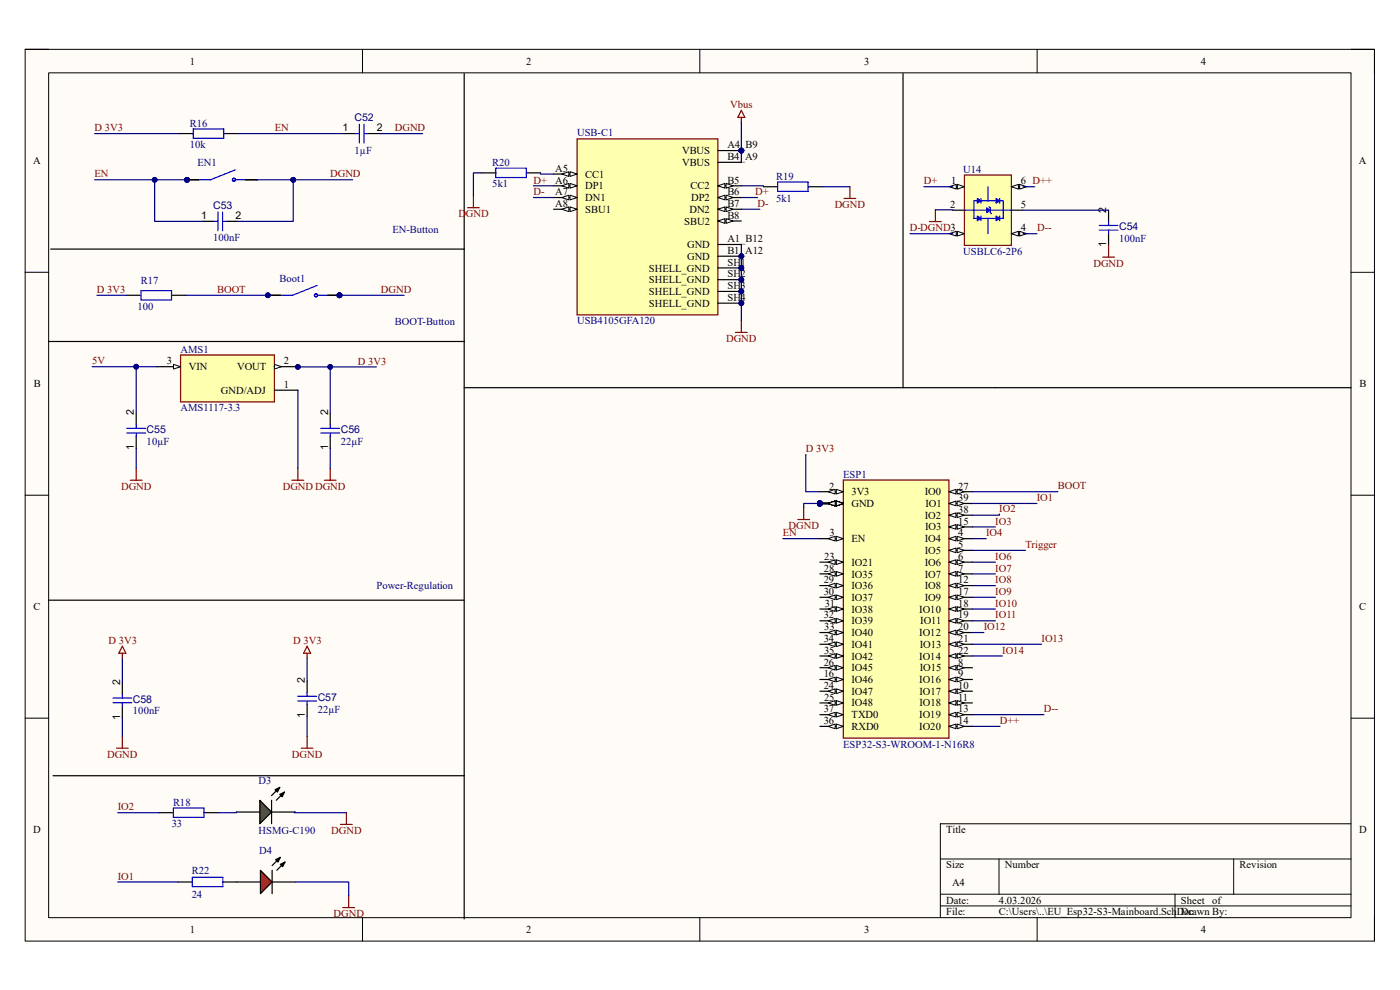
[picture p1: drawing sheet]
<svg xmlns="http://www.w3.org/2000/svg" width="297mm" height="210mm" viewBox="0 0 297 210" stroke-linecap="round" stroke-linejoin="round" font-family="sans-serif">
<defs><g id="words">
<g font-size="2.2">
<text x="40.3" y="13.7">1</text>
<text x="111.6" y="13.7">2</text>
<text x="183.3" y="13.7">3</text>
<text x="254.8" y="13.7">4</text>
<text x="72.6" y="27.9">1</text>
<text x="80" y="27.9">2</text>
<text x="7" y="34.9">A</text>
<text x="144.7" y="32.7">VBUS</text>
<text x="144.7" y="35.2">VBUS</text>
<text x="154.3" y="31.5">A4_B9</text>
<text x="154.3" y="34">B4_A9</text>
<text x="288.3" y="34.9">A</text>
<text x="117.8" y="38.9">A6</text>
<text x="117.8" y="41.4">A7</text>
<text x="117.8" y="36.4">A5</text>
<text x="124.2" y="37.7">CC1</text>
<text x="124.2" y="40.2">DP1</text>
<text x="146.5" y="40.2">CC2</text>
<text x="154.3" y="38.9">B5</text>
<text x="154.3" y="41.4">B6</text>
<text x="201.8" y="39.1">1</text>
<text x="216.5" y="39.1">6 D++</text>
<text x="42.7" y="46.5">1</text>
<text x="50" y="46.5">2</text>
<text x="117.8" y="43.9">A8</text>
<text x="124.2" y="42.7">DN1</text>
<text x="124.2" y="45.2">SBU1</text>
<text x="145.2" y="47.6">SBU2</text>
<text x="146.3" y="45.2">DN2</text>
<text x="146.6" y="42.7">DP2</text>
<text x="154.3" y="43.9">B7</text>
<text x="154.3" y="46.4">B8</text>
<text x="201.6" y="44.1">2</text>
<text x="216.5" y="44.1">5</text>
<text x="234.7" y="45.1" transform="rotate(-90 234.7 45.1)">2</text>
<text x="145.8" y="52.6">GND</text>
<text x="154.3" y="51.4">A1_B12</text>
<text x="154.3" y="53.8">B1_A12</text>
<text x="216.5" y="49.1">4</text>
<text x="234.7" y="52.4" transform="rotate(-90 234.7 52.4)">1</text>
<text x="137.7" y="57.6">SHELL_GND</text>
<text x="145.8" y="55.1">GND</text>
<text x="154.3" y="56.3">SH1</text>
<text x="154.3" y="58.8">SH2</text>
<text x="137.7" y="60.1">SHELL_GND</text>
<text x="137.7" y="62.6">SHELL_GND</text>
<text x="137.7" y="65.1">SHELL_GND</text>
<text x="154.3" y="61.3">SH3</text>
<text x="154.3" y="63.8">SH4</text>
<text x="35.4" y="77.3">3</text>
<text x="60.2" y="77.3">2</text>
<text x="7.2" y="82.2">B</text>
<text x="40" y="78.5">VIN</text>
<text x="46.9" y="83.5">GND/ADJ</text>
<text x="50.3" y="78.5">VOUT</text>
<text x="60.2" y="82.3">1</text>
<text x="288.4" y="82.2">B</text>
<text x="28.4" y="88.1" transform="rotate(-90 28.4 88.1)">2</text>
<text x="69.6" y="88.1" transform="rotate(-90 69.6 88.1)">2</text>
<text x="28.4" y="95.4" transform="rotate(-90 28.4 95.4)">1</text>
<text x="69.6" y="95.4" transform="rotate(-90 69.6 95.4)">1</text>
<text x="175.9" y="103.8">2</text>
<text x="180.6" y="105.1">3V3</text>
<text x="180.6" y="107.6">GND</text>
<text x="196.2" y="105.1">IO0</text>
<text x="196.3" y="107.6">IO1</text>
<text x="203.3" y="103.8">27</text>
<text x="203.3" y="106.3">39</text>
<text x="176" y="113.8">3</text>
<text x="196.2" y="110.1">IO2</text>
<text x="196.3" y="112.5">IO3</text>
<text x="203.3" y="108.8">38</text>
<text x="203.3" y="111.3">15</text>
<text x="203.3" y="113.8">4</text>
<text x="174.9" y="118.7">23</text>
<text x="180.6" y="115">EN</text>
<text x="196.2" y="115">IO4</text>
<text x="196.2" y="117.5">IO5</text>
<text x="203.3" y="116.3">5</text>
<text x="203.3" y="118.7">6</text>
<text x="174.8" y="123.7">29</text>
<text x="174.8" y="121.2">28</text>
<text x="180.6" y="120">IO21</text>
<text x="180.6" y="122.5">IO35</text>
<text x="180.6" y="125">IO36</text>
<text x="196.2" y="120">IO6</text>
<text x="196.2" y="122.5">IO7</text>
<text x="196.2" y="125">IO8</text>
<text x="203.3" y="121.2">7</text>
<text x="203.3" y="123.7">12</text>
<text x="7.1" y="129.5">C</text>
<text x="174.8" y="126.2">30</text>
<text x="174.8" y="131.2">32</text>
<text x="175" y="128.7">31</text>
<text x="180.6" y="127.5">IO37</text>
<text x="180.6" y="130">IO38</text>
<text x="195" y="130">IO10</text>
<text x="196.2" y="127.5">IO9</text>
<text x="203.3" y="126.2">17</text>
<text x="203.3" y="128.7">18</text>
<text x="203.3" y="131.2">19</text>
<text x="288.4" y="129.5">C</text>
<text x="174.8" y="136.2">34</text>
<text x="174.9" y="133.7">33</text>
<text x="180.6" y="132.5">IO39</text>
<text x="180.6" y="135">IO40</text>
<text x="180.6" y="137.4">IO41</text>
<text x="195" y="135">IO12</text>
<text x="195.2" y="137.4">IO13</text>
<text x="195.2" y="132.5">IO11</text>
<text x="203.3" y="133.7">20</text>
<text x="203.3" y="136.2">21</text>
<text x="174.8" y="141.2">26</text>
<text x="174.8" y="143.6">16</text>
<text x="174.8" y="138.7">35</text>
<text x="180.6" y="139.9">IO42</text>
<text x="180.6" y="142.4">IO45</text>
<text x="195" y="139.9">IO14</text>
<text x="195.1" y="142.4">IO15</text>
<text x="203.3" y="138.7">22</text>
<text x="203.3" y="141.2">8</text>
<text x="203.3" y="143.6">9</text>
<text x="25.5" y="145.3" transform="rotate(-90 25.5 145.3)">2</text>
<text x="64.7" y="144.9" transform="rotate(-90 64.7 144.9)">2</text>
<text x="174.8" y="146.1">24</text>
<text x="174.8" y="148.6">25</text>
<text x="180.6" y="144.9">IO46</text>
<text x="180.6" y="147.4">IO47</text>
<text x="180.6" y="149.9">IO48</text>
<text x="195" y="144.9">IO16</text>
<text x="195.1" y="147.4">IO17</text>
<text x="195.1" y="149.9">IO18</text>
<text x="203.3" y="146.1">10</text>
<text x="203.3" y="148.6">11</text>
<text x="25.5" y="152.7" transform="rotate(-90 25.5 152.7)">1</text>
<text x="64.7" y="152.3" transform="rotate(-90 64.7 152.3)">1</text>
<text x="174.8" y="151.1">37</text>
<text x="174.8" y="153.6">36</text>
<text x="180.6" y="152.4">TXD0</text>
<text x="180.6" y="154.9">RXD0</text>
<text x="195" y="152.4">IO19</text>
<text x="195" y="154.9">IO20</text>
<text x="203.3" y="151.1">13</text>
<text x="203.3" y="153.6">14</text>
<text x="7.1" y="176.7">D</text>
<text x="200.7" y="176.7">Title</text>
<text x="288.3" y="176.7">D</text>
<text x="200.7" y="184.2">Size</text>
<text x="213.2" y="184.2">Number</text>
<text x="263" y="184.2">Revision</text>
<text x="200.7" y="191.7">Date:</text>
<text x="202" y="188">A4</text>
<text x="211.9" y="191.7">4.03.2026</text>
<text x="250.5" y="191.7">Sheet of</text>
<text x="40.3" y="197.9">1</text>
<text x="111.6" y="197.9">2</text>
<text x="183.3" y="197.9">3</text>
<text x="200.7" y="194.2">File:</text>
<text x="211.9" y="194.2">C:\Users\..\EU_Esp32-S3-Mainboard.SchDoc</text>
<text x="250.5" y="194.2">Drawn By:</text>
<text x="254.8" y="197.9">4</text>
</g>
<g font-size="2.2" fill="#800000">
<text x="154.9" y="22.9">Vbus</text>
<text x="20.1" y="27.9">D 3V3</text>
<text x="58.3" y="27.9">EN</text>
<text x="83.8" y="27.9">DGND</text>
<text x="20.1" y="37.6">EN</text>
<text x="70.1" y="37.6">DGND</text>
<text x="113.2" y="38.9">D+</text>
<text x="113.2" y="41.4">D-</text>
<text x="160.2" y="41.4">D+</text>
<text x="196" y="39.1">D+</text>
<text x="97.2" y="46.1">DGND</text>
<text x="160.7" y="43.9">D-</text>
<text x="177.1" y="44.1">DGND</text>
<text x="193" y="49.1">D-DGND3</text>
<text x="220" y="49.1">D--</text>
<text x="232" y="56.6">DGND</text>
<text x="20.6" y="62.1">D 3V3</text>
<text x="46.1" y="62.1">BOOT</text>
<text x="80.8" y="62.1">DGND</text>
<text x="19.6" y="77.3">5V</text>
<text x="75.9" y="77.3">D 3V3</text>
<text x="154.1" y="72.5">DGND</text>
<text x="171" y="96">D 3V3</text>
<text x="25.7" y="103.9">DGND</text>
<text x="60" y="103.9">DGND DGND</text>
<text x="220" y="106.3">IO1</text>
<text x="224.4" y="103.8">BOOT</text>
<text x="166.1" y="113.8">EN</text>
<text x="167.3" y="112.2">DGND</text>
<text x="209.2" y="113.8">IO4</text>
<text x="211.2" y="111.3">IO3</text>
<text x="212" y="108.5">IO2</text>
<text x="211.2" y="118.7">IO6</text>
<text x="217.6" y="116.3">Trigger</text>
<text x="211.2" y="121.2">IO7</text>
<text x="211.2" y="123.7">IO8</text>
<text x="211.2" y="126.2">IO9</text>
<text x="211.2" y="128.7">IO10</text>
<text x="211.2" y="131.2">IO11</text>
<text x="23" y="136.6">D 3V3</text>
<text x="62.2" y="136.6">D 3V3</text>
<text x="208.7" y="133.7">IO12</text>
<text x="221" y="136.2">IO13</text>
<text x="212.6" y="138.7">IO14</text>
<text x="212.1" y="153.6">D++</text>
<text x="221.4" y="151.1">D--</text>
<text x="22.7" y="160.7">DGND</text>
<text x="61.9" y="160.7">DGND</text>
<text x="25" y="171.9">IO2</text>
<text x="70.3" y="176.9">DGND</text>
<text x="25" y="186.6">IO1</text>
<text x="70.8" y="194.5">DGND</text>
</g>
<g font-size="2.2" fill="#000080">
<text x="40.3" y="26.8">R16</text>
<text x="75.2" y="25.6">C52</text>
<text x="122.4" y="29">USB-C1</text>
<text x="40.3" y="31.3">10k</text>
<text x="41.9" y="35.3">EN1</text>
<text x="75.2" y="32.6">1µF</text>
<text x="104.4" y="35.2">R20</text>
<text x="104.4" y="39.7">5k1</text>
<text x="164.6" y="38.1">R19</text>
<text x="204.3" y="36.6">U14</text>
<text x="45.2" y="44.2">C53</text>
<text x="164.6" y="42.8">5k1</text>
<text x="45.2" y="51.2">100nF</text>
<text x="83.3" y="49.4">EN-Button</text>
<text x="237.4" y="51.3">100nF</text>
<text x="237.4" y="48.9">C54</text>
<text x="59.3" y="59.8">Boot1</text>
<text x="204.3" y="54.1">USBLC6-2P6</text>
<text x="29.2" y="65.7">100</text>
<text x="29.9" y="60.2">R17</text>
<text x="83.8" y="69">BOOT-Button</text>
<text x="122.4" y="68.8">USB4105GFA120</text>
<text x="38.3" y="74.8">AMS1</text>
<text x="38.3" y="87.2">AMS1117-3.3</text>
<text x="31.1" y="94.4">10µF</text>
<text x="31.1" y="91.9">C55</text>
<text x="72.3" y="94.4">22µF</text>
<text x="72.3" y="91.9">C56</text>
<text x="178.9" y="101.3">ESP1</text>
<text x="79.8" y="124.9">Power-Regulation</text>
<text x="28.2" y="149.1">C58</text>
<text x="67.4" y="148.7">C57</text>
<text x="28.2" y="151.6">100nF</text>
<text x="67.4" y="151.2">22µF</text>
<text x="178.9" y="158.6">ESP32-S3-WROOM-1-N16R8</text>
<text x="54.9" y="166.3">D3</text>
<text x="36.7" y="171">R18</text>
<text x="36.4" y="175.5">33</text>
<text x="54.9" y="177">HSMG-C190</text>
<text x="40.7" y="185.5">R22</text>
<text x="55" y="181.1">D4</text>
<text x="40.7" y="190.5">24</text>
</g>
</g></defs>
<path d="M5.3 10.5h286.3v189.1h-286.3z" fill-rule="evenodd" fill="#fffcf8"/>
<path d="M5.3 10.5h286.3v189.1h-286.3z" fill="none" stroke="#000" stroke-width=".21"/>
<path d="M10.3 15.5h276.3v179.2h-276.3z" fill-rule="evenodd" fill="#fffcf8"/>
<g fill="none" stroke="#000" stroke-width=".21">
<path d="M5.3 10.5h5M10.3 15.5h276.3v179.2h-276.3zM76.9 10.5v4.9M148.5 10.5v4.9M220 10.5v5M286.6 10.5h5v5M5.3 57.8h5M286.6 57.8h5M5.3 105.1h5M286.6 105.1h5M5.3 152.4h5M286.6 152.4h5"/>
<path d="M286.6 174.8h-87.1v19.9M76.9 194.7v4.9M148.5 194.7v4.9M199.5 182.2h87.1M199.5 189.7h87.1M199.5 192.2h87.1M211.9 182.2v7.5M220 194.7v4.9M249.3 189.7v5M261.7 182.2v7.5M291.6 194.7v4.9"/>
</g>
<g fill="none" stroke="#800000" stroke-width=".25">
<path d="M28.9 99.4v2.5M63.2 99.4v2.5M70.1 99.4v2.5M27.6 101.9h2.5M61.9 101.9h2.5M68.8 101.9h2.5M65.2 138.6v1M65.2 137.1l.7 1.5h-1.5zM24.7 158.7h2.5M26 156.2v2.5M63.9 158.7h2.5M65.2 156.2v2.5"/>
<path d="M72.2 174.9h2.5M73.5 172.4v2.5"/>
</g>
<path d="M98.5 15.6v179.3M191.6 15.6v66.6M38 28.3h3M47.5 28.3h3M73 28.3h2.5M78 28.3h2.5M10.8 52.8h87.7M10.3 72.4h88.2M98.5 82.2h112.7M10.3 127.3h88.2M11.3 164.6h87.2" fill="none" stroke="#000" stroke-width=".25"/>
<path d="M41 27.3h6.5v2h-6.5zM75.5 28.3h.7M76.2 26.3v4M77.2 26.3v4M77.2 28.3h.8" fill="none" stroke="#00f" stroke-width=".25"/>
<circle cx="39.7" cy="38.1" r=".5" fill="#000080"/>
<circle cx="39.7" cy="38.1" r=".5" fill="none" stroke="#000080" stroke-width=".21"/>
<circle cx="39.7" cy="38.1" r=".5" fill="#000080"/>
<circle cx="39.7" cy="38.1" r=".5" fill="none" stroke="#000080" stroke-width=".21"/>
<g fill="none" stroke="#00f" stroke-width=".25">
<path d="M49.9 36l-5.2 2.1h-2.5M50 38.1h2.1"/>
<circle cx="49.6" cy="38.1" r=".32"/>
</g>
<path d="M39.7 38.1h2.5" fill="none" stroke="#000" stroke-width=".25"/>
<circle cx="39.7" cy="38.1" r=".5" fill="#000080"/>
<circle cx="39.7" cy="38.1" r=".5" fill="none" stroke="#000080" stroke-width=".21"/>
<path d="M39.7 38.1h2.5" fill="none" stroke="#000" stroke-width=".25"/>
<circle cx="39.7" cy="38.1" r=".5" fill="#000080"/>
<circle cx="39.7" cy="38.1" r=".5" fill="none" stroke="#000080" stroke-width=".21"/>
<path d="M52.1 38.1h2.5M43 47h2.5M48 47h2.5" fill="none" stroke="#000" stroke-width=".25"/>
<path d="M45.5 47h.7M46.2 45v4M47.2 45v4M47.2 47h.8" fill="none" stroke="#00f" stroke-width=".25"/>
<circle cx="72" cy="62.6" r=".5" fill="#000080"/>
<circle cx="72" cy="62.6" r=".5" fill="none" stroke="#000080" stroke-width=".21"/>
<circle cx="72" cy="62.6" r=".5" fill="#000080"/>
<circle cx="72" cy="62.6" r=".5" fill="none" stroke="#000080" stroke-width=".21"/>
<g fill="none" stroke="#00f" stroke-width=".25">
<path d="M67.3 60.5l-5.2 2.1h-2.5M67.4 62.6h2.1"/>
<circle cx="67" cy="62.6" r=".32"/>
</g>
<path d="M57.1 62.6h2.5M69.5 62.6h2.5" fill="none" stroke="#000" stroke-width=".25"/>
<circle cx="72" cy="62.6" r=".5" fill="#000080"/>
<circle cx="72" cy="62.6" r=".5" fill="none" stroke="#000080" stroke-width=".21"/>
<path d="M69.5 62.6h2.5" fill="none" stroke="#000" stroke-width=".25"/>
<circle cx="72" cy="62.6" r=".5" fill="#000080"/>
<circle cx="72" cy="62.6" r=".5" fill="none" stroke="#000080" stroke-width=".21"/>
<g fill="none" stroke="#000" stroke-width=".25">
<path d="M26.9 62.6h3M36.4 62.6h3M28.9 87.6v2.5M28.9 92.6v2.5M70.1 87.6v2.5M70.1 92.6v2.5M26 144.8v2.5M26 149.8v2.5M65.2 144.5v2.5M65.2 149.4v2.5M33.8 172.4h3M43.3 172.4h2.9"/>
<path d="M50.1 172.3h5M57.6 172.3h5"/>
</g>
<g fill="none" stroke="#00f" stroke-width=".25">
<path d="M29.9 61.6h6.5v2h-6.5zM26.9 90.9h4M26.9 91.9h4M28.9 90.1v.8M28.9 91.9v.7M68.1 90.9h3.9M68.1 91.9h3.9M70.1 90.1v.8M70.1 91.9v.7M24 148.1h3.9M24 149.1h3.9M26 147.3v.8"/>
<path d="M26 149.1v.7M63.2 147.7h3.9M63.2 148.7h3.9M65.2 147v.7M65.2 148.7v.7M36.8 171.4h6.5v2h-6.5z"/>
</g>
<path d="M55.1 169.8l2.5 2.5-2.5 2.5z" fill="#00bf00"/>
<path d="M55.1 169.8l2.5 2.5-2.5 2.5zM57.6 169.8v5M58.4 167.5l1-.5-.5 1zM59.4 168.5l.9-.5-.5 1zM59.4 167l-1.8 1.8M60.3 168l-1.7 1.8" fill="none" stroke="#000" stroke-width=".25"/>
<path d="M58.4 167.5l1-.5-.5 1zM59.4 168.5l.9-.5-.5 1z" fill="#000"/>
<circle cx="173.9" cy="106.8" r=".5" fill="#000080"/>
<circle cx="173.9" cy="106.8" r=".5" fill="none" stroke="#000080" stroke-width=".21"/>
<circle cx="173.9" cy="106.8" r=".5" fill="#000080"/>
<circle cx="173.9" cy="106.8" r=".5" fill="none" stroke="#000080" stroke-width=".21"/>
<circle cx="173.9" cy="106.8" r=".5" fill="#000080"/>
<circle cx="173.9" cy="106.8" r=".5" fill="none" stroke="#000080" stroke-width=".21"/>
<circle cx="173.9" cy="106.8" r=".5" fill="#000080"/>
<circle cx="173.9" cy="106.8" r=".5" fill="none" stroke="#000080" stroke-width=".21"/>
<circle cx="173.9" cy="106.8" r=".5" fill="#000080"/>
<circle cx="173.9" cy="106.8" r=".5" fill="none" stroke="#000080" stroke-width=".21"/>
<circle cx="173.9" cy="106.8" r=".5" fill="#000080"/>
<circle cx="173.9" cy="106.8" r=".5" fill="none" stroke="#000080" stroke-width=".21"/>
<circle cx="173.9" cy="106.8" r=".5" fill="#000080"/>
<circle cx="173.9" cy="106.8" r=".5" fill="none" stroke="#000080" stroke-width=".21"/>
<circle cx="173.9" cy="106.8" r=".5" fill="#000080"/>
<circle cx="173.9" cy="106.8" r=".5" fill="none" stroke="#000080" stroke-width=".21"/>
<circle cx="173.9" cy="106.8" r=".5" fill="#000080"/>
<circle cx="173.9" cy="106.8" r=".5" fill="none" stroke="#000080" stroke-width=".21"/>
<circle cx="173.9" cy="106.8" r=".5" fill="#000080"/>
<circle cx="173.9" cy="106.8" r=".5" fill="none" stroke="#000080" stroke-width=".21"/>
<circle cx="173.9" cy="106.8" r=".5" fill="#000080"/>
<circle cx="173.9" cy="106.8" r=".5" fill="none" stroke="#000080" stroke-width=".21"/>
<path d="M178.9 101.8h22.4v54.8h-22.4z" fill-rule="evenodd" fill="#ffffb0"/>
<path d="M178.9 101.8h22.4v54.8h-22.4z" fill="none" stroke="#800000" stroke-width=".25"/>
<path d="M173.9 104.3h5" fill="none" stroke="#000" stroke-width=".25"/>
<path d="M177.4 103.8l1.5 .5-1.5 .5z" fill="#f8fcff"/>
<path d="M177.4 103.8l1.5 .5-1.5 .5z" fill="none" stroke="#000" stroke-width=".21"/>
<path d="M175.7 104.3l1.5-.5v1z" fill="#f8fcff"/>
<path d="M175.7 104.3l1.5-.5v1z" fill="none" stroke="#000" stroke-width=".21"/>
<path d="M173.9 106.8h5" fill="none" stroke="#000" stroke-width=".25"/>
<path d="M177.4 106.3l1.5 .5-1.5 .5z" fill="#f8fcff"/>
<path d="M177.4 106.3l1.5 .5-1.5 .5z" fill="none" stroke="#000" stroke-width=".21"/>
<path d="M175.7 106.8l1.5-.5v1z" fill="#f8fcff"/>
<path d="M175.7 106.8l1.5-.5v1z" fill="none" stroke="#000" stroke-width=".21"/>
<circle cx="173.9" cy="106.8" r=".5" fill="#000080"/>
<circle cx="173.9" cy="106.8" r=".5" fill="none" stroke="#000080" stroke-width=".21"/>
<path d="M173.9 106.8h5" fill="none" stroke="#000" stroke-width=".25"/>
<path d="M177.4 106.3l1.5 .5-1.5 .5z" fill="#f8fcff"/>
<path d="M177.4 106.3l1.5 .5-1.5 .5z" fill="none" stroke="#000" stroke-width=".21"/>
<path d="M175.7 106.8l1.5-.5v1z" fill="#f8fcff"/>
<path d="M175.7 106.8l1.5-.5v1z" fill="none" stroke="#000" stroke-width=".21"/>
<circle cx="173.9" cy="106.8" r=".5" fill="#000080"/>
<circle cx="173.9" cy="106.8" r=".5" fill="none" stroke="#000080" stroke-width=".21"/>
<path d="M173.9 106.8h5" fill="none" stroke="#000" stroke-width=".25"/>
<path d="M177.4 106.3l1.5 .5-1.5 .5z" fill="#f8fcff"/>
<path d="M177.4 106.3l1.5 .5-1.5 .5z" fill="none" stroke="#000" stroke-width=".21"/>
<path d="M175.7 106.8l1.5-.5v1z" fill="#f8fcff"/>
<path d="M175.7 106.8l1.5-.5v1z" fill="none" stroke="#000" stroke-width=".21"/>
<circle cx="173.9" cy="106.8" r=".5" fill="#000080"/>
<circle cx="173.9" cy="106.8" r=".5" fill="none" stroke="#000080" stroke-width=".21"/>
<path d="M173.9 106.8h5" fill="none" stroke="#000" stroke-width=".25"/>
<path d="M177.4 106.3l1.5 .5-1.5 .5z" fill="#f8fcff"/>
<path d="M177.4 106.3l1.5 .5-1.5 .5z" fill="none" stroke="#000" stroke-width=".21"/>
<path d="M175.7 106.8l1.5-.5v1z" fill="#f8fcff"/>
<path d="M175.7 106.8l1.5-.5v1z" fill="none" stroke="#000" stroke-width=".21"/>
<circle cx="173.9" cy="106.8" r=".5" fill="#000080"/>
<circle cx="173.9" cy="106.8" r=".5" fill="none" stroke="#000080" stroke-width=".21"/>
<path d="M173.9 106.8h5" fill="none" stroke="#000" stroke-width=".25"/>
<path d="M177.4 106.3l1.5 .5-1.5 .5z" fill="#f8fcff"/>
<path d="M177.4 106.3l1.5 .5-1.5 .5z" fill="none" stroke="#000" stroke-width=".21"/>
<path d="M175.7 106.8l1.5-.5v1z" fill="#f8fcff"/>
<path d="M175.7 106.8l1.5-.5v1z" fill="none" stroke="#000" stroke-width=".21"/>
<circle cx="173.9" cy="106.8" r=".5" fill="#000080"/>
<circle cx="173.9" cy="106.8" r=".5" fill="none" stroke="#000080" stroke-width=".21"/>
<path d="M173.9 106.8h5" fill="none" stroke="#000" stroke-width=".25"/>
<path d="M177.4 106.3l1.5 .5-1.5 .5z" fill="#f8fcff"/>
<path d="M177.4 106.3l1.5 .5-1.5 .5z" fill="none" stroke="#000" stroke-width=".21"/>
<path d="M175.7 106.8l1.5-.5v1z" fill="#f8fcff"/>
<path d="M175.7 106.8l1.5-.5v1z" fill="none" stroke="#000" stroke-width=".21"/>
<circle cx="173.9" cy="106.8" r=".5" fill="#000080"/>
<circle cx="173.9" cy="106.8" r=".5" fill="none" stroke="#000080" stroke-width=".21"/>
<path d="M173.9 106.8h5" fill="none" stroke="#000" stroke-width=".25"/>
<path d="M177.4 106.3l1.5 .5-1.5 .5z" fill="#f8fcff"/>
<path d="M177.4 106.3l1.5 .5-1.5 .5z" fill="none" stroke="#000" stroke-width=".21"/>
<path d="M175.7 106.8l1.5-.5v1z" fill="#f8fcff"/>
<path d="M175.7 106.8l1.5-.5v1z" fill="none" stroke="#000" stroke-width=".21"/>
<circle cx="173.9" cy="106.8" r=".5" fill="#000080"/>
<circle cx="173.9" cy="106.8" r=".5" fill="none" stroke="#000080" stroke-width=".21"/>
<path d="M173.9 106.8h5" fill="none" stroke="#000" stroke-width=".25"/>
<path d="M177.4 106.3l1.5 .5-1.5 .5z" fill="#f8fcff"/>
<path d="M177.4 106.3l1.5 .5-1.5 .5z" fill="none" stroke="#000" stroke-width=".21"/>
<path d="M175.7 106.8l1.5-.5v1z" fill="#f8fcff"/>
<path d="M175.7 106.8l1.5-.5v1z" fill="none" stroke="#000" stroke-width=".21"/>
<circle cx="173.9" cy="106.8" r=".5" fill="#000080"/>
<circle cx="173.9" cy="106.8" r=".5" fill="none" stroke="#000080" stroke-width=".21"/>
<path d="M173.9 106.8h5" fill="none" stroke="#000" stroke-width=".25"/>
<path d="M177.4 106.3l1.5 .5-1.5 .5z" fill="#f8fcff"/>
<path d="M177.4 106.3l1.5 .5-1.5 .5z" fill="none" stroke="#000" stroke-width=".21"/>
<path d="M175.7 106.8l1.5-.5v1z" fill="#f8fcff"/>
<path d="M175.7 106.8l1.5-.5v1z" fill="none" stroke="#000" stroke-width=".21"/>
<circle cx="173.9" cy="106.8" r=".5" fill="#000080"/>
<circle cx="173.9" cy="106.8" r=".5" fill="none" stroke="#000080" stroke-width=".21"/>
<path d="M173.9 106.8h5" fill="none" stroke="#000" stroke-width=".25"/>
<path d="M177.4 106.3l1.5 .5-1.5 .5z" fill="#f8fcff"/>
<path d="M177.4 106.3l1.5 .5-1.5 .5z" fill="none" stroke="#000" stroke-width=".21"/>
<path d="M175.7 106.8l1.5-.5v1z" fill="#f8fcff"/>
<path d="M175.7 106.8l1.5-.5v1z" fill="none" stroke="#000" stroke-width=".21"/>
<circle cx="173.9" cy="106.8" r=".5" fill="#000080"/>
<circle cx="173.9" cy="106.8" r=".5" fill="none" stroke="#000080" stroke-width=".21"/>
<path d="M173.9 106.8h5" fill="none" stroke="#000" stroke-width=".25"/>
<path d="M177.4 106.3l1.5 .5-1.5 .5z" fill="#f8fcff"/>
<path d="M177.4 106.3l1.5 .5-1.5 .5z" fill="none" stroke="#000" stroke-width=".21"/>
<path d="M175.7 106.8l1.5-.5v1z" fill="#f8fcff"/>
<path d="M175.7 106.8l1.5-.5v1z" fill="none" stroke="#000" stroke-width=".21"/>
<circle cx="173.9" cy="106.8" r=".5" fill="#000080"/>
<circle cx="173.9" cy="106.8" r=".5" fill="none" stroke="#000080" stroke-width=".21"/>
<path d="M173.9 114.3h5" fill="none" stroke="#000" stroke-width=".25"/>
<path d="M177.4 113.8l1.5 .5-1.5 .5z" fill="#f8fcff"/>
<path d="M177.4 113.8l1.5 .5-1.5 .5z" fill="none" stroke="#000" stroke-width=".21"/>
<path d="M175.7 114.3l1.5-.5v1z" fill="#f8fcff"/>
<path d="M175.7 114.3l1.5-.5v1z" fill="none" stroke="#000" stroke-width=".21"/>
<path d="M173.9 119.3h5" fill="none" stroke="#000" stroke-width=".25"/>
<path d="M177.4 118.8l1.5 .5-1.5 .5z" fill="#f8fcff"/>
<path d="M177.4 118.8l1.5 .5-1.5 .5z" fill="none" stroke="#000" stroke-width=".21"/>
<path d="M175.7 119.3l1.5-.5v1z" fill="#f8fcff"/>
<path d="M175.7 119.3l1.5-.5v1z" fill="none" stroke="#000" stroke-width=".21"/>
<path d="M173.9 121.7h5" fill="none" stroke="#000" stroke-width=".25"/>
<path d="M177.4 121.2l1.5 .5-1.5 .5z" fill="#f8fcff"/>
<path d="M177.4 121.2l1.5 .5-1.5 .5z" fill="none" stroke="#000" stroke-width=".21"/>
<path d="M175.7 121.7l1.5-.5v1z" fill="#f8fcff"/>
<path d="M175.7 121.7l1.5-.5v1z" fill="none" stroke="#000" stroke-width=".21"/>
<path d="M173.9 124.2h5" fill="none" stroke="#000" stroke-width=".25"/>
<path d="M177.4 123.7l1.5 .5-1.5 .5z" fill="#f8fcff"/>
<path d="M177.4 123.7l1.5 .5-1.5 .5z" fill="none" stroke="#000" stroke-width=".21"/>
<path d="M175.7 124.2l1.5-.5v1z" fill="#f8fcff"/>
<path d="M175.7 124.2l1.5-.5v1z" fill="none" stroke="#000" stroke-width=".21"/>
<path d="M173.9 126.7h5" fill="none" stroke="#000" stroke-width=".25"/>
<path d="M177.4 126.2l1.5 .5-1.5 .5z" fill="#f8fcff"/>
<path d="M177.4 126.2l1.5 .5-1.5 .5z" fill="none" stroke="#000" stroke-width=".21"/>
<path d="M175.7 126.7l1.5-.5v1z" fill="#f8fcff"/>
<path d="M175.7 126.7l1.5-.5v1z" fill="none" stroke="#000" stroke-width=".21"/>
<path d="M173.9 129.2h5" fill="none" stroke="#000" stroke-width=".25"/>
<path d="M177.4 128.7l1.5 .5-1.5 .5z" fill="#f8fcff"/>
<path d="M177.4 128.7l1.5 .5-1.5 .5z" fill="none" stroke="#000" stroke-width=".21"/>
<path d="M175.7 129.2l1.5-.5v1z" fill="#f8fcff"/>
<path d="M175.7 129.2l1.5-.5v1z" fill="none" stroke="#000" stroke-width=".21"/>
<path d="M173.9 131.7h5" fill="none" stroke="#000" stroke-width=".25"/>
<path d="M177.4 131.2l1.5 .5-1.5 .5z" fill="#f8fcff"/>
<path d="M177.4 131.2l1.5 .5-1.5 .5z" fill="none" stroke="#000" stroke-width=".21"/>
<path d="M175.7 131.7l1.5-.5v1z" fill="#f8fcff"/>
<path d="M175.7 131.7l1.5-.5v1z" fill="none" stroke="#000" stroke-width=".21"/>
<path d="M173.9 134.2h5" fill="none" stroke="#000" stroke-width=".25"/>
<path d="M177.4 133.7l1.5 .5-1.5 .5z" fill="#f8fcff"/>
<path d="M177.4 133.7l1.5 .5-1.5 .5z" fill="none" stroke="#000" stroke-width=".21"/>
<path d="M175.7 134.2l1.5-.5v1z" fill="#f8fcff"/>
<path d="M175.7 134.2l1.5-.5v1z" fill="none" stroke="#000" stroke-width=".21"/>
<path d="M173.9 136.7h5" fill="none" stroke="#000" stroke-width=".25"/>
<path d="M177.4 136.2l1.5 .5-1.5 .5z" fill="#f8fcff"/>
<path d="M177.4 136.2l1.5 .5-1.5 .5z" fill="none" stroke="#000" stroke-width=".21"/>
<path d="M175.7 136.7l1.5-.5v1z" fill="#f8fcff"/>
<path d="M175.7 136.7l1.5-.5v1z" fill="none" stroke="#000" stroke-width=".21"/>
<path d="M173.9 139.2h5" fill="none" stroke="#000" stroke-width=".25"/>
<path d="M177.4 138.7l1.5 .5-1.5 .5z" fill="#f8fcff"/>
<path d="M177.4 138.7l1.5 .5-1.5 .5z" fill="none" stroke="#000" stroke-width=".21"/>
<path d="M175.7 139.2l1.5-.5v1z" fill="#f8fcff"/>
<path d="M175.7 139.2l1.5-.5v1z" fill="none" stroke="#000" stroke-width=".21"/>
<path d="M173.9 141.6h5" fill="none" stroke="#000" stroke-width=".25"/>
<path d="M177.4 141.1l1.5 .5-1.5 .5z" fill="#f8fcff"/>
<path d="M177.4 141.1l1.5 .5-1.5 .5z" fill="none" stroke="#000" stroke-width=".21"/>
<path d="M175.7 141.6l1.5-.5v1z" fill="#f8fcff"/>
<path d="M175.7 141.6l1.5-.5v1z" fill="none" stroke="#000" stroke-width=".21"/>
<path d="M173.9 144.1h5" fill="none" stroke="#000" stroke-width=".25"/>
<path d="M177.4 143.6l1.5 .5-1.5 .5z" fill="#f8fcff"/>
<path d="M177.4 143.6l1.5 .5-1.5 .5z" fill="none" stroke="#000" stroke-width=".21"/>
<path d="M175.7 144.1l1.5-.5v1z" fill="#f8fcff"/>
<path d="M175.7 144.1l1.5-.5v1z" fill="none" stroke="#000" stroke-width=".21"/>
<path d="M173.9 146.6h5" fill="none" stroke="#000" stroke-width=".25"/>
<path d="M177.4 146.1l1.5 .5-1.5 .5z" fill="#f8fcff"/>
<path d="M177.4 146.1l1.5 .5-1.5 .5z" fill="none" stroke="#000" stroke-width=".21"/>
<path d="M175.7 146.6l1.5-.5v1z" fill="#f8fcff"/>
<path d="M175.7 146.6l1.5-.5v1z" fill="none" stroke="#000" stroke-width=".21"/>
<path d="M173.9 149.1h5" fill="none" stroke="#000" stroke-width=".25"/>
<path d="M177.4 148.6l1.5 .5-1.5 .5z" fill="#f8fcff"/>
<path d="M177.4 148.6l1.5 .5-1.5 .5z" fill="none" stroke="#000" stroke-width=".21"/>
<path d="M175.7 149.1l1.5-.5v1z" fill="#f8fcff"/>
<path d="M175.7 149.1l1.5-.5v1z" fill="none" stroke="#000" stroke-width=".21"/>
<path d="M173.9 151.6h5" fill="none" stroke="#000" stroke-width=".25"/>
<path d="M177.4 151.1l1.5 .5-1.5 .5z" fill="#f8fcff"/>
<path d="M177.4 151.1l1.5 .5-1.5 .5z" fill="none" stroke="#000" stroke-width=".21"/>
<path d="M175.7 151.6l1.5-.5v1z" fill="#f8fcff"/>
<path d="M175.7 151.6l1.5-.5v1z" fill="none" stroke="#000" stroke-width=".21"/>
<path d="M173.9 154.1h5" fill="none" stroke="#000" stroke-width=".25"/>
<path d="M177.4 153.6l1.5 .5-1.5 .5z" fill="#f8fcff"/>
<path d="M177.4 153.6l1.5 .5-1.5 .5z" fill="none" stroke="#000" stroke-width=".21"/>
<path d="M175.7 154.1l1.5-.5v1z" fill="#f8fcff"/>
<path d="M175.7 154.1l1.5-.5v1z" fill="none" stroke="#000" stroke-width=".21"/>
<path d="M201.3 104.3h5" fill="none" stroke="#000" stroke-width=".25"/>
<path d="M201.3 104.3l1.5-.5v1z" fill="#f8fcff"/>
<path d="M201.3 104.3l1.5-.5v1z" fill="none" stroke="#000" stroke-width=".21"/>
<path d="M203.1 103.8l1.5 .5-1.5 .5z" fill="#f8fcff"/>
<path d="M203.1 103.8l1.5 .5-1.5 .5z" fill="none" stroke="#000" stroke-width=".21"/>
<path d="M201.3 106.8h5" fill="none" stroke="#000" stroke-width=".25"/>
<path d="M201.3 106.8l1.5-.5v1z" fill="#f8fcff"/>
<path d="M201.3 106.8l1.5-.5v1z" fill="none" stroke="#000" stroke-width=".21"/>
<path d="M203.1 106.3l1.5 .5-1.5 .5z" fill="#f8fcff"/>
<path d="M203.1 106.3l1.5 .5-1.5 .5z" fill="none" stroke="#000" stroke-width=".21"/>
<path d="M201.3 109.3h5" fill="none" stroke="#000" stroke-width=".25"/>
<path d="M201.3 109.3l1.5-.5v1z" fill="#f8fcff"/>
<path d="M201.3 109.3l1.5-.5v1z" fill="none" stroke="#000" stroke-width=".21"/>
<path d="M203.1 108.8l1.5 .5-1.5 .5z" fill="#f8fcff"/>
<path d="M203.1 108.8l1.5 .5-1.5 .5z" fill="none" stroke="#000" stroke-width=".21"/>
<path d="M201.3 111.8h5" fill="none" stroke="#000" stroke-width=".25"/>
<path d="M201.3 111.8l1.5-.5v1z" fill="#f8fcff"/>
<path d="M201.3 111.8l1.5-.5v1z" fill="none" stroke="#000" stroke-width=".21"/>
<path d="M203.1 111.3l1.5 .5-1.5 .5z" fill="#f8fcff"/>
<path d="M203.1 111.3l1.5 .5-1.5 .5z" fill="none" stroke="#000" stroke-width=".21"/>
<path d="M201.3 114.3h5" fill="none" stroke="#000" stroke-width=".25"/>
<path d="M201.3 114.3l1.5-.5v1z" fill="#f8fcff"/>
<path d="M201.3 114.3l1.5-.5v1z" fill="none" stroke="#000" stroke-width=".21"/>
<path d="M203.1 113.8l1.5 .5-1.5 .5z" fill="#f8fcff"/>
<path d="M203.1 113.8l1.5 .5-1.5 .5z" fill="none" stroke="#000" stroke-width=".21"/>
<path d="M201.3 116.8h5" fill="none" stroke="#000" stroke-width=".25"/>
<path d="M201.3 116.8l1.5-.5v1z" fill="#f8fcff"/>
<path d="M201.3 116.8l1.5-.5v1z" fill="none" stroke="#000" stroke-width=".21"/>
<path d="M203.1 116.3l1.5 .5-1.5 .5z" fill="#f8fcff"/>
<path d="M203.1 116.3l1.5 .5-1.5 .5z" fill="none" stroke="#000" stroke-width=".21"/>
<path d="M201.3 119.3h5" fill="none" stroke="#000" stroke-width=".25"/>
<path d="M201.3 119.3l1.5-.5v1z" fill="#f8fcff"/>
<path d="M201.3 119.3l1.5-.5v1z" fill="none" stroke="#000" stroke-width=".21"/>
<path d="M203.1 118.8l1.5 .5-1.5 .5z" fill="#f8fcff"/>
<path d="M203.1 118.8l1.5 .5-1.5 .5z" fill="none" stroke="#000" stroke-width=".21"/>
<path d="M201.3 121.7h5" fill="none" stroke="#000" stroke-width=".25"/>
<path d="M201.3 121.7l1.5-.5v1z" fill="#f8fcff"/>
<path d="M201.3 121.7l1.5-.5v1z" fill="none" stroke="#000" stroke-width=".21"/>
<path d="M203.1 121.2l1.5 .5-1.5 .5z" fill="#f8fcff"/>
<path d="M203.1 121.2l1.5 .5-1.5 .5z" fill="none" stroke="#000" stroke-width=".21"/>
<path d="M201.3 124.2h5" fill="none" stroke="#000" stroke-width=".25"/>
<path d="M201.3 124.2l1.5-.5v1z" fill="#f8fcff"/>
<path d="M201.3 124.2l1.5-.5v1z" fill="none" stroke="#000" stroke-width=".21"/>
<path d="M203.1 123.7l1.5 .5-1.5 .5z" fill="#f8fcff"/>
<path d="M203.1 123.7l1.5 .5-1.5 .5z" fill="none" stroke="#000" stroke-width=".21"/>
<path d="M201.3 126.7h5" fill="none" stroke="#000" stroke-width=".25"/>
<path d="M201.3 126.7l1.5-.5v1z" fill="#f8fcff"/>
<path d="M201.3 126.7l1.5-.5v1z" fill="none" stroke="#000" stroke-width=".21"/>
<path d="M203.1 126.2l1.5 .5-1.5 .5z" fill="#f8fcff"/>
<path d="M203.1 126.2l1.5 .5-1.5 .5z" fill="none" stroke="#000" stroke-width=".21"/>
<path d="M201.3 129.2h5" fill="none" stroke="#000" stroke-width=".25"/>
<path d="M201.3 129.2l1.5-.5v1z" fill="#f8fcff"/>
<path d="M201.3 129.2l1.5-.5v1z" fill="none" stroke="#000" stroke-width=".21"/>
<path d="M203.1 128.7l1.5 .5-1.5 .5z" fill="#f8fcff"/>
<path d="M203.1 128.7l1.5 .5-1.5 .5z" fill="none" stroke="#000" stroke-width=".21"/>
<path d="M201.3 131.7h5" fill="none" stroke="#000" stroke-width=".25"/>
<path d="M201.3 131.7l1.5-.5v1z" fill="#f8fcff"/>
<path d="M201.3 131.7l1.5-.5v1z" fill="none" stroke="#000" stroke-width=".21"/>
<path d="M203.1 131.2l1.5 .5-1.5 .5z" fill="#f8fcff"/>
<path d="M203.1 131.2l1.5 .5-1.5 .5z" fill="none" stroke="#000" stroke-width=".21"/>
<path d="M201.3 134.2h5" fill="none" stroke="#000" stroke-width=".25"/>
<path d="M201.3 134.2l1.5-.5v1z" fill="#f8fcff"/>
<path d="M201.3 134.2l1.5-.5v1z" fill="none" stroke="#000" stroke-width=".21"/>
<path d="M203.1 133.7l1.5 .5-1.5 .5z" fill="#f8fcff"/>
<path d="M203.1 133.7l1.5 .5-1.5 .5z" fill="none" stroke="#000" stroke-width=".21"/>
<path d="M201.3 136.7h5" fill="none" stroke="#000" stroke-width=".25"/>
<path d="M201.3 136.7l1.5-.5v1z" fill="#f8fcff"/>
<path d="M201.3 136.7l1.5-.5v1z" fill="none" stroke="#000" stroke-width=".21"/>
<path d="M203.1 136.2l1.5 .5-1.5 .5z" fill="#f8fcff"/>
<path d="M203.1 136.2l1.5 .5-1.5 .5z" fill="none" stroke="#000" stroke-width=".21"/>
<path d="M201.3 139.2h5" fill="none" stroke="#000" stroke-width=".25"/>
<path d="M201.3 139.2l1.5-.5v1z" fill="#f8fcff"/>
<path d="M201.3 139.2l1.5-.5v1z" fill="none" stroke="#000" stroke-width=".21"/>
<path d="M203.1 138.7l1.5 .5-1.5 .5z" fill="#f8fcff"/>
<path d="M203.1 138.7l1.5 .5-1.5 .5z" fill="none" stroke="#000" stroke-width=".21"/>
<path d="M201.3 141.6h5" fill="none" stroke="#000" stroke-width=".25"/>
<path d="M201.3 141.6l1.5-.5v1z" fill="#f8fcff"/>
<path d="M201.3 141.6l1.5-.5v1z" fill="none" stroke="#000" stroke-width=".21"/>
<path d="M203.1 141.1l1.5 .5-1.5 .5z" fill="#f8fcff"/>
<path d="M203.1 141.1l1.5 .5-1.5 .5z" fill="none" stroke="#000" stroke-width=".21"/>
<path d="M201.3 144.1h5" fill="none" stroke="#000" stroke-width=".25"/>
<path d="M201.3 144.1l1.5-.5v1z" fill="#f8fcff"/>
<path d="M201.3 144.1l1.5-.5v1z" fill="none" stroke="#000" stroke-width=".21"/>
<path d="M203.1 143.6l1.5 .5-1.5 .5z" fill="#f8fcff"/>
<path d="M203.1 143.6l1.5 .5-1.5 .5z" fill="none" stroke="#000" stroke-width=".21"/>
<path d="M201.3 146.6h5" fill="none" stroke="#000" stroke-width=".25"/>
<path d="M201.3 146.6l1.5-.5v1z" fill="#f8fcff"/>
<path d="M201.3 146.6l1.5-.5v1z" fill="none" stroke="#000" stroke-width=".21"/>
<path d="M203.1 146.1l1.5 .5-1.5 .5z" fill="#f8fcff"/>
<path d="M203.1 146.1l1.5 .5-1.5 .5z" fill="none" stroke="#000" stroke-width=".21"/>
<path d="M201.3 149.1h5" fill="none" stroke="#000" stroke-width=".25"/>
<path d="M201.3 149.1l1.5-.5v1z" fill="#f8fcff"/>
<path d="M201.3 149.1l1.5-.5v1z" fill="none" stroke="#000" stroke-width=".21"/>
<path d="M203.1 148.6l1.5 .5-1.5 .5z" fill="#f8fcff"/>
<path d="M203.1 148.6l1.5 .5-1.5 .5z" fill="none" stroke="#000" stroke-width=".21"/>
<path d="M201.3 151.6h5" fill="none" stroke="#000" stroke-width=".25"/>
<path d="M201.3 151.6l1.5-.5v1z" fill="#f8fcff"/>
<path d="M201.3 151.6l1.5-.5v1z" fill="none" stroke="#000" stroke-width=".21"/>
<path d="M203.1 151.1l1.5 .5-1.5 .5z" fill="#f8fcff"/>
<path d="M203.1 151.1l1.5 .5-1.5 .5z" fill="none" stroke="#000" stroke-width=".21"/>
<path d="M201.3 154.1h5" fill="none" stroke="#000" stroke-width=".25"/>
<path d="M201.3 154.1l1.5-.5v1z" fill="#f8fcff"/>
<path d="M201.3 154.1l1.5-.5v1z" fill="none" stroke="#000" stroke-width=".21"/>
<path d="M203.1 153.6l1.5 .5-1.5 .5z" fill="#f8fcff"/>
<path d="M203.1 153.6l1.5 .5-1.5 .5z" fill="none" stroke="#000" stroke-width=".21"/>
<path d="M169.3 110.2h2.5M170.5 107.7v2.5" fill="none" stroke="#800000" stroke-width=".25"/>
<circle cx="157.3" cy="31.9" r=".5" fill="#000080"/>
<circle cx="157.3" cy="31.9" r=".5" fill="none" stroke="#000080" stroke-width=".21"/>
<circle cx="157.3" cy="54.4" r=".5" fill="#000080"/>
<circle cx="157.3" cy="54.4" r=".5" fill="none" stroke="#000080" stroke-width=".21"/>
<circle cx="157.3" cy="56.8" r=".5" fill="#000080"/>
<circle cx="157.3" cy="56.8" r=".5" fill="none" stroke="#000080" stroke-width=".21"/>
<circle cx="157.3" cy="59.3" r=".5" fill="#000080"/>
<circle cx="157.3" cy="59.3" r=".5" fill="none" stroke="#000080" stroke-width=".21"/>
<circle cx="157.3" cy="61.8" r=".5" fill="#000080"/>
<circle cx="157.3" cy="61.8" r=".5" fill="none" stroke="#000080" stroke-width=".21"/>
<circle cx="157.3" cy="64.3" r=".5" fill="#000080"/>
<circle cx="157.3" cy="64.3" r=".5" fill="none" stroke="#000080" stroke-width=".21"/>
<path d="M122.4 29.5h29.9v37.3h-29.9z" fill-rule="evenodd" fill="#ffffb0"/>
<path d="M122.4 29.5h29.9v37.3h-29.9z" fill="none" stroke="#800000" stroke-width=".25"/>
<path d="M117.4 36.9h5" fill="none" stroke="#000" stroke-width=".25"/>
<path d="M120.9 36.4l1.5 .5-1.5 .5z" fill="#f8fcff"/>
<path d="M120.9 36.4l1.5 .5-1.5 .5z" fill="none" stroke="#000" stroke-width=".21"/>
<path d="M119.2 36.9l1.5-.5v1z" fill="#f8fcff"/>
<path d="M119.2 36.9l1.5-.5v1z" fill="none" stroke="#000" stroke-width=".21"/>
<path d="M117.4 39.4h5" fill="none" stroke="#000" stroke-width=".25"/>
<path d="M120.9 38.9l1.5 .5-1.5 .5z" fill="#f8fcff"/>
<path d="M120.9 38.9l1.5 .5-1.5 .5z" fill="none" stroke="#000" stroke-width=".21"/>
<path d="M119.2 39.4l1.5-.5v1z" fill="#f8fcff"/>
<path d="M119.2 39.4l1.5-.5v1z" fill="none" stroke="#000" stroke-width=".21"/>
<path d="M117.4 41.9h5" fill="none" stroke="#000" stroke-width=".25"/>
<path d="M120.9 41.4l1.5 .5-1.5 .5z" fill="#f8fcff"/>
<path d="M120.9 41.4l1.5 .5-1.5 .5z" fill="none" stroke="#000" stroke-width=".21"/>
<path d="M119.2 41.9l1.5-.5v1z" fill="#f8fcff"/>
<path d="M119.2 41.9l1.5-.5v1z" fill="none" stroke="#000" stroke-width=".21"/>
<path d="M117.4 44.4h5" fill="none" stroke="#000" stroke-width=".25"/>
<path d="M120.9 43.9l1.5 .5-1.5 .5z" fill="#f8fcff"/>
<path d="M120.9 43.9l1.5 .5-1.5 .5z" fill="none" stroke="#000" stroke-width=".21"/>
<path d="M119.2 44.4l1.5-.5v1z" fill="#f8fcff"/>
<path d="M119.2 44.4l1.5-.5v1z" fill="none" stroke="#000" stroke-width=".21"/>
<path d="M152.3 31.9h5" fill="none" stroke="#000" stroke-width=".25"/>
<circle cx="157.3" cy="31.9" r=".5" fill="#000080"/>
<circle cx="157.3" cy="31.9" r=".5" fill="none" stroke="#000080" stroke-width=".21"/>
<path d="M152.3 34.4h5M152.3 39.4h5" fill="none" stroke="#000" stroke-width=".25"/>
<path d="M152.3 39.4l1.5-.5v1z" fill="#f8fcff"/>
<path d="M152.3 39.4l1.5-.5v1z" fill="none" stroke="#000" stroke-width=".21"/>
<path d="M154 38.9l1.5 .5-1.5 .5z" fill="#f8fcff"/>
<path d="M154 38.9l1.5 .5-1.5 .5z" fill="none" stroke="#000" stroke-width=".21"/>
<path d="M152.3 41.9h5" fill="none" stroke="#000" stroke-width=".25"/>
<path d="M152.3 41.9l1.5-.5v1z" fill="#f8fcff"/>
<path d="M152.3 41.9l1.5-.5v1z" fill="none" stroke="#000" stroke-width=".21"/>
<path d="M154 41.4l1.5 .5-1.5 .5z" fill="#f8fcff"/>
<path d="M154 41.4l1.5 .5-1.5 .5z" fill="none" stroke="#000" stroke-width=".21"/>
<path d="M152.3 44.4h5" fill="none" stroke="#000" stroke-width=".25"/>
<path d="M152.3 44.4l1.5-.5v1z" fill="#f8fcff"/>
<path d="M152.3 44.4l1.5-.5v1z" fill="none" stroke="#000" stroke-width=".21"/>
<path d="M154 43.9l1.5 .5-1.5 .5z" fill="#f8fcff"/>
<path d="M154 43.9l1.5 .5-1.5 .5z" fill="none" stroke="#000" stroke-width=".21"/>
<path d="M152.3 46.9h5" fill="none" stroke="#000" stroke-width=".25"/>
<path d="M152.3 46.9l1.5-.5v1z" fill="#f8fcff"/>
<path d="M152.3 46.9l1.5-.5v1z" fill="none" stroke="#000" stroke-width=".21"/>
<path d="M154 46.4l1.5 .5-1.5 .5z" fill="#f8fcff"/>
<path d="M154 46.4l1.5 .5-1.5 .5z" fill="none" stroke="#000" stroke-width=".21"/>
<path d="M152.3 51.9h5M152.3 54.4h5" fill="none" stroke="#000" stroke-width=".25"/>
<circle cx="157.3" cy="54.4" r=".5" fill="#000080"/>
<circle cx="157.3" cy="54.4" r=".5" fill="none" stroke="#000080" stroke-width=".21"/>
<path d="M152.3 56.8h5" fill="none" stroke="#000" stroke-width=".25"/>
<circle cx="157.3" cy="56.8" r=".5" fill="#000080"/>
<circle cx="157.3" cy="56.8" r=".5" fill="none" stroke="#000080" stroke-width=".21"/>
<path d="M152.3 59.3h5" fill="none" stroke="#000" stroke-width=".25"/>
<circle cx="157.3" cy="59.3" r=".5" fill="#000080"/>
<circle cx="157.3" cy="59.3" r=".5" fill="none" stroke="#000080" stroke-width=".21"/>
<path d="M152.3 61.8h5" fill="none" stroke="#000" stroke-width=".25"/>
<circle cx="157.3" cy="61.8" r=".5" fill="#000080"/>
<circle cx="157.3" cy="61.8" r=".5" fill="none" stroke="#000080" stroke-width=".21"/>
<path d="M152.3 64.3h5" fill="none" stroke="#000" stroke-width=".25"/>
<circle cx="157.3" cy="64.3" r=".5" fill="#000080"/>
<circle cx="157.3" cy="64.3" r=".5" fill="none" stroke="#000080" stroke-width=".21"/>
<path d="M157.3 24.9v1M157.3 23.4l.7 1.5h-1.5zM180.3 39.6v2.5M99.2 44.1h2.5M100.4 41.6v2.5M179.1 42.1h2.5M156 70.5h2.5M157.3 68v2.5" fill="none" stroke="#800000" stroke-width=".25"/>
<path d="M102.2 36.7h3M111.7 36.7h2.9M162 39.6h3M171.4 39.6h3M211.2 82.2h75.4" fill="none" stroke="#000" stroke-width=".25"/>
<path d="M105.2 35.7h6.5v2h-6.5zM165 38.6h6.4v2h-6.4z" fill="none" stroke="#00f" stroke-width=".25"/>
<path d="M204.6 37.1h10v15h-10z" fill-rule="evenodd" fill="#ffffb0"/>
<path d="M204.6 37.1h10v15h-10z" fill="none" stroke="#800000" stroke-width=".25"/>
<path d="M209.6 39.6v3M204.6 44.6h10M206.6 42.6h6.2v3.7h-6.2zM208.1 42.1v1M208.1 45.8v1M209.6 46.3v3.3M209.8 43.8l.3 .3v1l.2 .2M212.1 42.1v1M212.1 45.8v1" fill="none" stroke="#00f" stroke-width=".25"/>
<path d="M209.3 44.1l.8 .5-.8 .5z" fill="#00f"/>
<path d="M209.3 44.1l.8 .5-.8 .5z" fill="none" stroke="#00f" stroke-width=".25"/>
<path d="M207.3 42.1l.8 .5-.8 .5z" fill="#00f"/>
<path d="M207.3 42.1l.8 .5-.8 .5z" fill="none" stroke="#00f" stroke-width=".25"/>
<path d="M211.3 42.1l.8 .5-.8 .5z" fill="#00f"/>
<path d="M211.3 42.1l.8 .5-.8 .5z" fill="none" stroke="#00f" stroke-width=".25"/>
<path d="M207.3 45.8l.8 .5-.8 .5z" fill="#00f"/>
<path d="M207.3 45.8l.8 .5-.8 .5z" fill="none" stroke="#00f" stroke-width=".25"/>
<path d="M211.3 45.8l.8 .5-.8 .5z" fill="#00f"/>
<path d="M211.3 45.8l.8 .5-.8 .5z" fill="none" stroke="#00f" stroke-width=".25"/>
<path d="M202.1 39.6h2.5" fill="none" stroke="#000" stroke-width=".25"/>
<path d="M203.1 39.1l1.5 .5-1.5 .5z" fill="#f8fcff"/>
<path d="M203.1 39.1l1.5 .5-1.5 .5z" fill="none" stroke="#000" stroke-width=".21"/>
<path d="M201.4 39.6l1.5-.5v1z" fill="#f8fcff"/>
<path d="M201.4 39.6l1.5-.5v1z" fill="none" stroke="#000" stroke-width=".21"/>
<path d="M202.1 44.6h2.5M202.1 49.6h2.5" fill="none" stroke="#000" stroke-width=".25"/>
<path d="M203.1 49.1l1.5 .5-1.5 .5z" fill="#f8fcff"/>
<path d="M203.1 49.1l1.5 .5-1.5 .5z" fill="none" stroke="#000" stroke-width=".21"/>
<path d="M201.4 49.6l1.5-.5v1z" fill="#f8fcff"/>
<path d="M201.4 49.6l1.5-.5v1z" fill="none" stroke="#000" stroke-width=".21"/>
<path d="M214.6 39.6h2.5" fill="none" stroke="#000" stroke-width=".25"/>
<path d="M214.6 39.6l1.5-.5v1z" fill="#f8fcff"/>
<path d="M214.6 39.6l1.5-.5v1z" fill="none" stroke="#000" stroke-width=".21"/>
<path d="M216.3 39.1l1.5 .5-1.5 .5z" fill="#f8fcff"/>
<path d="M216.3 39.1l1.5 .5-1.5 .5z" fill="none" stroke="#000" stroke-width=".21"/>
<path d="M214.6 44.6h2.5M214.6 49.6h2.5" fill="none" stroke="#000" stroke-width=".25"/>
<path d="M214.6 49.6l1.5-.5v1z" fill="#f8fcff"/>
<path d="M214.6 49.6l1.5-.5v1z" fill="none" stroke="#000" stroke-width=".21"/>
<path d="M216.3 49.1l1.5 .5-1.5 .5z" fill="#f8fcff"/>
<path d="M216.3 49.1l1.5 .5-1.5 .5z" fill="none" stroke="#000" stroke-width=".21"/>
<path d="M197.2 47h2.5M198.4 44.5v2.5M233.9 54.5h2.5M235.2 52.1v2.4" fill="none" stroke="#800000" stroke-width=".25"/>
<path d="M235.2 44.6v2.5M235.2 49.6v2.5" fill="none" stroke="#000" stroke-width=".25"/>
<path d="M233.2 47.8h4M233.2 48.8h4M235.2 47.1v.7M235.2 48.8v.8" fill="none" stroke="#00f" stroke-width=".25"/>
<path d="M38.3 75.3h19.9v10h-19.9z" fill-rule="evenodd" fill="#ffffb0"/>
<path d="M38.3 75.3h19.9v10h-19.9z" fill="none" stroke="#800000" stroke-width=".25"/>
<path d="M33.3 77.8h5" fill="none" stroke="#000" stroke-width=".25"/>
<path d="M36.8 77.3l1.5 .5-1.5 .5z" fill="#f8fcff"/>
<path d="M36.8 77.3l1.5 .5-1.5 .5z" fill="none" stroke="#000" stroke-width=".21"/>
<path d="M58.2 77.8h5" fill="none" stroke="#000" stroke-width=".25"/>
<path d="M58.2 77.3l1.5 .5-1.5 .5z" fill="#f8fcff"/>
<path d="M58.2 77.3l1.5 .5-1.5 .5z" fill="none" stroke="#000" stroke-width=".21"/>
<path d="M58.2 82.8h5M50.3 187.1h4.9M57.7 187.1h5" fill="none" stroke="#000" stroke-width=".25"/>
<path d="M55.2 184.6l2.5 2.5-2.5 2.5z" fill="#f00"/>
<path d="M37.8 187.1h3M47.3 187.1h3M55.2 184.6l2.5 2.5-2.5 2.5zM57.7 184.6v5M58.5 182.4l1-.5-.5 1zM59.5 183.4l1-.5-.5 1zM59.5 181.9l-1.8 1.7M60.5 182.9l-1.8 1.7" fill="none" stroke="#000" stroke-width=".25"/>
<path d="M58.5 182.4l1-.5-.5 1zM59.5 183.4l1-.5-.5 1z" fill="#000"/>
<path d="M72.7 192.5h2.5M74 190v2.5" fill="none" stroke="#800000" stroke-width=".25"/>
<path d="M40.8 186.1h6.5v2h-6.5z" fill="none" stroke="#00f" stroke-width=".25"/>
<path d="M62.2 38.1h12.6" fill="none" stroke="#000080" stroke-width=".25"/>
<circle cx="62.2" cy="38.1" r=".5" fill="#000080"/>
<circle cx="62.2" cy="38.1" r=".5" fill="none" stroke="#000080" stroke-width=".21"/>
<path d="M20.1 38.1h12.7" fill="none" stroke="#000080" stroke-width=".25"/>
<circle cx="32.8" cy="38.1" r=".5" fill="#000080"/>
<circle cx="32.8" cy="38.1" r=".5" fill="none" stroke="#000080" stroke-width=".21"/>
<path d="M20.1 28.3h17.9M39.7 38.1h-6.9v8.9h10.2M50.5 28.3h22.5M80.5 28.3h9.2M28.9 95.1v4.3M70.1 95.1v4.3M26 139.6v5.2M65.2 139.6v4.9M26 152.3v3.9M65.2 151.9v4.3" fill="none" stroke="#000080" stroke-width=".25"/>
<circle cx="39.7" cy="38.1" r=".5" fill="#000080"/>
<circle cx="39.7" cy="38.1" r=".5" fill="none" stroke="#000080" stroke-width=".21"/>
<circle cx="32.8" cy="38.1" r=".5" fill="#000080"/>
<circle cx="32.8" cy="38.1" r=".5" fill="none" stroke="#000080" stroke-width=".21"/>
<path d="M62.2 38.1v8.9h-11.7" fill="none" stroke="#000080" stroke-width=".25"/>
<circle cx="62.2" cy="38.1" r=".5" fill="#000080"/>
<circle cx="62.2" cy="38.1" r=".5" fill="none" stroke="#000080" stroke-width=".21"/>
<path d="M54.4 38.1h7.8" fill="none" stroke="#000080" stroke-width=".25"/>
<circle cx="62.2" cy="38.1" r=".5" fill="#000080"/>
<circle cx="62.2" cy="38.1" r=".5" fill="none" stroke="#000080" stroke-width=".21"/>
<path d="M56.8 62.6h.1" fill="none" stroke="#000080" stroke-width=".25"/>
<circle cx="56.8" cy="62.6" r=".5" fill="#000080"/>
<circle cx="56.8" cy="62.6" r=".5" fill="none" stroke="#000080" stroke-width=".21"/>
<path d="M72 62.6h13.7" fill="none" stroke="#000080" stroke-width=".25"/>
<circle cx="72" cy="62.6" r=".5" fill="#000080"/>
<circle cx="72" cy="62.6" r=".5" fill="none" stroke="#000080" stroke-width=".21"/>
<path d="M20.6 62.6h6.3M39.4 62.6h17.7" fill="none" stroke="#000080" stroke-width=".25"/>
<circle cx="56.8" cy="62.6" r=".5" fill="#000080"/>
<circle cx="56.8" cy="62.6" r=".5" fill="none" stroke="#000080" stroke-width=".21"/>
<path d="M70.1 77.8v9.8" fill="none" stroke="#000080" stroke-width=".25"/>
<circle cx="70.1" cy="77.8" r=".5" fill="#000080"/>
<circle cx="70.1" cy="77.8" r=".5" fill="none" stroke="#000080" stroke-width=".21"/>
<path d="M171 96.5l-.1 7.8h3M173.9 106.8h-3.4v.9M206.3 106.8h13.7M212 109v.3h-5.7M25 172.4h8.8M50.1 172.3v.1h-3.9M62.6 172.3h-.2v.1h11.1" fill="none" stroke="#000080" stroke-width=".25"/>
<circle cx="173.9" cy="106.8" r=".5" fill="#000080"/>
<circle cx="173.9" cy="106.8" r=".5" fill="none" stroke="#000080" stroke-width=".21"/>
<path d="M157.3 51.9v16.1M166.1 114.3h7.8M224.4 104.3h-18.1" fill="none" stroke="#000080" stroke-width=".25"/>
<circle cx="157.3" cy="54.4" r=".5" fill="#000080"/>
<circle cx="157.3" cy="54.4" r=".5" fill="none" stroke="#000080" stroke-width=".21"/>
<circle cx="157.3" cy="56.8" r=".5" fill="#000080"/>
<circle cx="157.3" cy="56.8" r=".5" fill="none" stroke="#000080" stroke-width=".21"/>
<circle cx="157.3" cy="59.3" r=".5" fill="#000080"/>
<circle cx="157.3" cy="59.3" r=".5" fill="none" stroke="#000080" stroke-width=".21"/>
<circle cx="157.3" cy="61.8" r=".5" fill="#000080"/>
<circle cx="157.3" cy="61.8" r=".5" fill="none" stroke="#000080" stroke-width=".21"/>
<circle cx="157.3" cy="64.3" r=".5" fill="#000080"/>
<circle cx="157.3" cy="64.3" r=".5" fill="none" stroke="#000080" stroke-width=".21"/>
<path d="M157.3 31.9v2.5" fill="none" stroke="#000080" stroke-width=".25"/>
<circle cx="157.3" cy="31.9" r=".5" fill="#000080"/>
<circle cx="157.3" cy="31.9" r=".5" fill="none" stroke="#000080" stroke-width=".21"/>
<path d="M156.8 31.9h.5" fill="none" stroke="#000080" stroke-width=".25"/>
<circle cx="157.3" cy="31.9" r=".5" fill="#000080"/>
<circle cx="157.3" cy="31.9" r=".5" fill="none" stroke="#000080" stroke-width=".21"/>
<path d="M157.3 25.9v6" fill="none" stroke="#000080" stroke-width=".25"/>
<circle cx="157.3" cy="31.9" r=".5" fill="#000080"/>
<circle cx="157.3" cy="31.9" r=".5" fill="none" stroke="#000080" stroke-width=".21"/>
<g fill="none" stroke="#000080" stroke-width=".25">
<path d="M102.2 36.7h-1.8v4.9M113.2 39.4h4.2M114.6 36.7v.2h2.8M157.3 39.4h4.7v.2M174.4 39.6h5.9M196 39.6h6.1M217.1 39.6h2.4M113.2 41.9h4.2M157.3 41.9h3.4M157.3 44.4h3.9M193.1 49.6h9M198.4 44.5l3.7 .1"/>
<path d="M217.1 49.6h2.9M217.1 44.6h18.1M63.2 77.8h16.7M63.2 82.8v16.6M206.3 151.6h15.2M206.3 154.1h5.9"/>
</g>
<circle cx="63.2" cy="77.8" r=".5" fill="#000080"/>
<circle cx="63.2" cy="77.8" r=".5" fill="none" stroke="#000080" stroke-width=".21"/>
<circle cx="70.1" cy="77.8" r=".5" fill="#000080"/>
<circle cx="70.1" cy="77.8" r=".5" fill="none" stroke="#000080" stroke-width=".21"/>
<path d="M63.2 77.8h.1" fill="none" stroke="#000080" stroke-width=".25"/>
<circle cx="63.2" cy="77.8" r=".5" fill="#000080"/>
<circle cx="63.2" cy="77.8" r=".5" fill="none" stroke="#000080" stroke-width=".21"/>
<path d="M19.5 77.8h13.8" fill="none" stroke="#000080" stroke-width=".25"/>
<circle cx="28.9" cy="77.8" r=".5" fill="#000080"/>
<circle cx="28.9" cy="77.8" r=".5" fill="none" stroke="#000080" stroke-width=".21"/>
<path d="M28.9 77.8v9.8" fill="none" stroke="#000080" stroke-width=".25"/>
<circle cx="28.9" cy="77.8" r=".5" fill="#000080"/>
<circle cx="28.9" cy="77.8" r=".5" fill="none" stroke="#000080" stroke-width=".21"/>
<g fill="none" stroke="#000080" stroke-width=".25">
<path d="M206.3 111.8h4.9M206.3 114.3h2.9M206.3 116.8h11.3M206.3 119.3h4.9M206.3 121.7h4.9M206.3 124.2h4.9M206.3 126.7h4.9M206.3 129.2h4.9M206.3 131.7h4.9M206.3 134.2h2.4M206.3 136.7h14.7M206.3 139.2h6.4"/>
<path d="M25 187.1h12.8M62.7 187.1h11.3v2.9"/>
</g>
<path d="M26 137.1l.7 1.5h-1.5zM26 138.6v1" fill="none" stroke="#800000" stroke-width=".25"/>
<use href="#words"/>
</svg>
